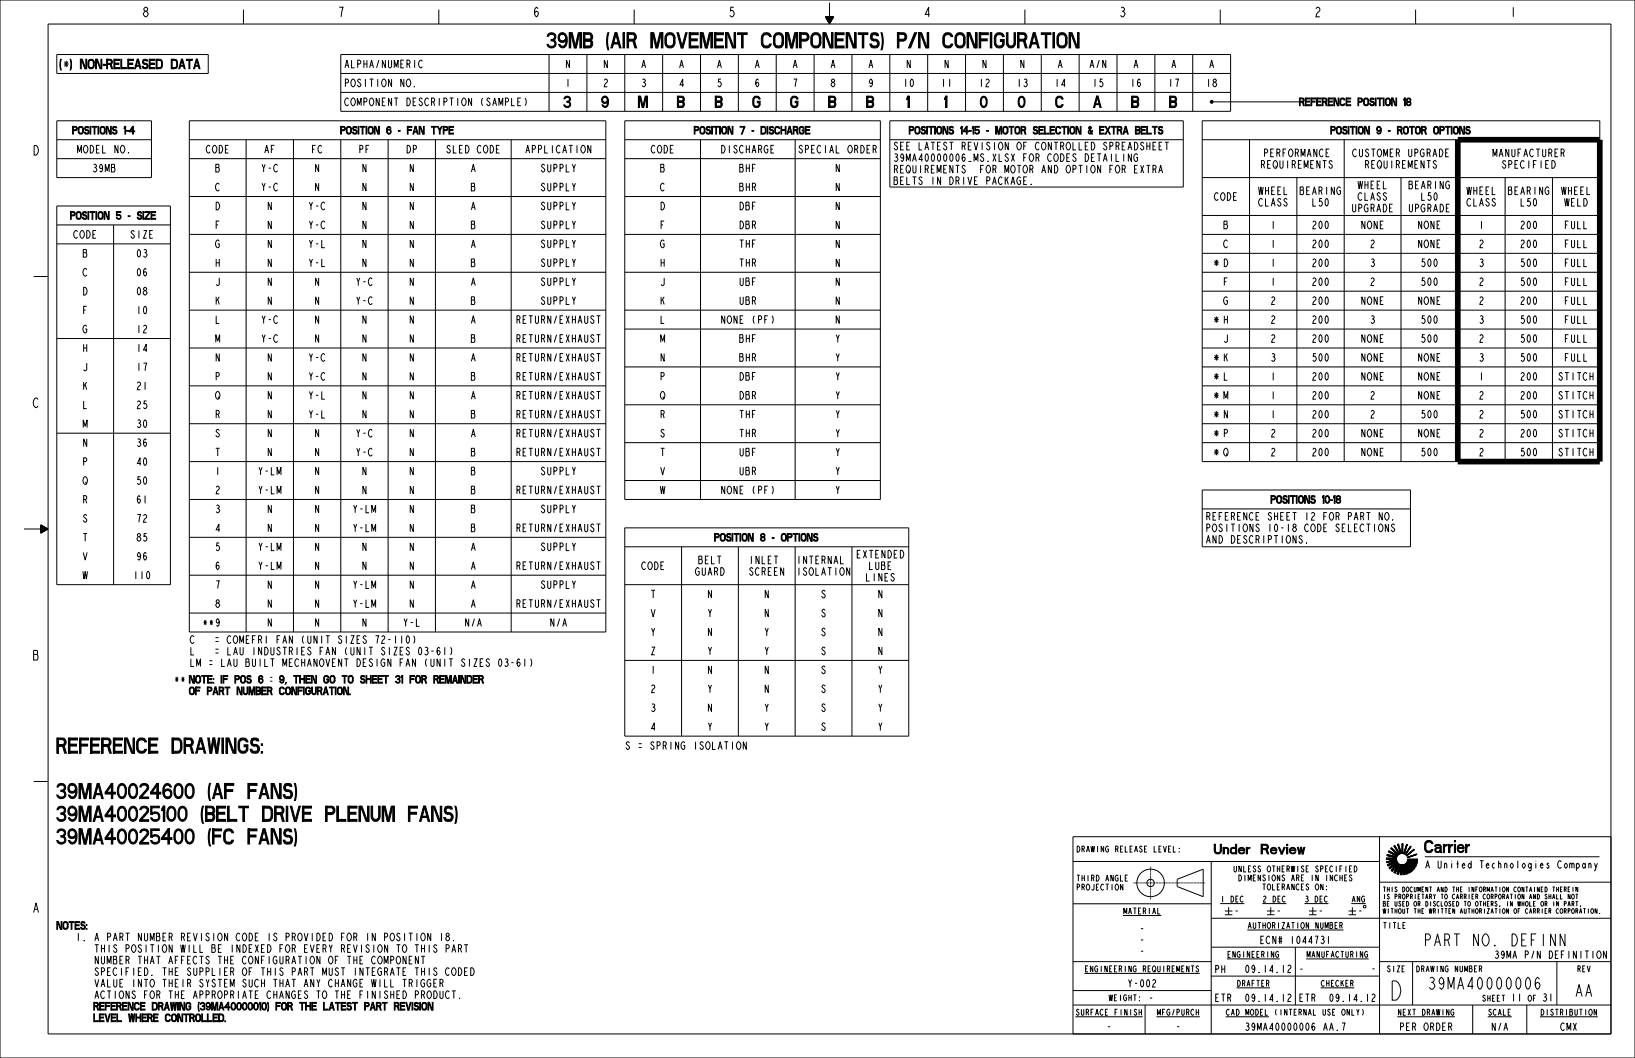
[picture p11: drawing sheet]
<svg xmlns="http://www.w3.org/2000/svg" width="864mm" height="559mm" viewBox="0 0 864 559" stroke-linecap="round" stroke-linejoin="round" font-family="sans-serif">
<defs><g id="words">
<text font-size="13.2" x="733" y="528">D</text>
<g font-size="10.4">
<text x="280" y="25">39MB (AIR MOVEMENT COMPONENTS) P/N CONFIGURATION</text>
<text x="30" y="398">REFERENCE DRAWINGS:</text>
<text x="30" y="422">39MA40024600 (AF FANS)</text>
<text x="30" y="434">39MA40025100 (BELT DRIVE PLENUM FANS)</text>
<text x="30" y="446">39MA40025400 (FC FANS)</text>
</g>
<g font-size="8.3">
<text x="752" y="450">Carrier</text>
<text x="753" y="500">PART NO. DEFINN</text>
<text x="755" y="523">39MA40000006</text>
<text x="832" y="526">AA</text>
</g>
<g font-size="7.8">
<text x="298" y="57">3</text>
<text x="318" y="57">9</text>
<text x="338" y="57">M</text>
<text x="358" y="57">B</text>
<text x="378" y="57">B</text>
<text x="398" y="57">G</text>
<text x="418" y="57">G</text>
<text x="438" y="57">B</text>
<text x="458" y="57">B</text>
<text x="478" y="57">1</text>
<text x="498" y="57">1</text>
<text x="518" y="57">0</text>
<text x="538" y="57">0</text>
<text x="558" y="57">C</text>
<text x="578" y="57">A</text>
<text x="598" y="57">B</text>
<text x="618" y="57">B</text>
</g>
<g font-size="6.6">
<text x="75" y="9">8</text>
<text x="178" y="9">7</text>
<text x="281" y="9">6</text>
<text x="385" y="9">5</text>
<text x="488" y="9">4</text>
<text x="591" y="9">3</text>
<text x="694" y="9">2</text>
<text x="797" y="9">1</text>
<text x="17" y="82">D</text>
<text x="17" y="215">C</text>
<text x="17" y="349">B</text>
<text x="641" y="451">Under</text>
<text x="671" y="451">Review</text>
<text x="17" y="482">A</text>
</g>
<g font-size="6.5">
<text x="32" y="36">( ) NON-RELEASED DATA</text>
<text x="33" y="36">*</text>
<text x="640" y="141">*</text>
<text x="640" y="171">*</text>
<text x="640" y="191">*</text>
<text x="640" y="201">*</text>
<text x="640" y="211">*</text>
<text x="640" y="221">*</text>
<text x="640" y="231">*</text>
<text x="640" y="241">*</text>
</g>
<g font-size="5.3">
<text x="182" y="36">ALPHA/NUMERIC</text>
<text x="298" y="36">N</text>
<text x="318" y="36">N</text>
<text x="338" y="36">A</text>
<text x="358" y="36">A</text>
<text x="378" y="36">A</text>
<text x="398" y="36">A</text>
<text x="418" y="36">A</text>
<text x="438" y="36">A</text>
<text x="458" y="36">A</text>
<text x="478" y="36">N</text>
<text x="498" y="36">N</text>
<text x="518" y="36">N</text>
<text x="538" y="36">N</text>
<text x="558" y="36">A</text>
<text x="575" y="36">A/N</text>
<text x="598" y="36">A</text>
<text x="618" y="36">A</text>
<text x="638" y="36">A</text>
<text x="182" y="46">POSITION NO.</text>
<text x="298" y="46">1</text>
<text x="318" y="46">2</text>
<text x="338" y="46">3</text>
<text x="358" y="46">4</text>
<text x="378" y="46">5</text>
<text x="398" y="46">6</text>
<text x="418" y="46">7</text>
<text x="438" y="46">8</text>
<text x="458" y="46">9</text>
<text x="477" y="46">10</text>
<text x="497" y="46">11</text>
<text x="517" y="46">12</text>
<text x="537" y="46">13</text>
<text x="557" y="46">14</text>
<text x="577" y="46">15</text>
<text x="597" y="46">16</text>
<text x="617" y="46">17</text>
<text x="637" y="46">18</text>
<text x="182" y="56">COMPONENT DESCRIPTION (SAMPLE)</text>
<text x="686" y="56">REFERENCE POSITION 18</text>
<text x="34" y="71">POSITIONS 1-4</text>
<text x="177" y="71">POSITION 6 - FAN TYPE</text>
<text x="363" y="71">POSITION 7 - DISCHARGE</text>
<text x="474" y="71">POSITIONS 14-15 - MOTOR SELECTION</text>
<text x="574" y="71">&amp; EXTRA BELTS</text>
<text x="699" y="71">POSITION 9 - ROTOR OPTIONS</text>
<text x="41" y="81">MODEL NO.</text>
<text x="109" y="81">CODE</text>
<text x="139" y="81">AF</text>
<text x="164" y="81">FC</text>
<text x="189" y="81">PF</text>
<text x="214" y="81">DP</text>
<text x="236" y="81">SLED CODE</text>
<text x="278" y="81">APPLICATION</text>
<text x="344" y="81">CODE</text>
<text x="381" y="81">DISCHARGE</text>
<text x="422" y="81">SPECIAL ORDER</text>
<text x="472" y="79">SEE LATEST REVISION OF CONTROLLED SPREADSHEET</text>
<text x="668" y="83">PERFORMANCE</text>
<text x="715" y="83">CUSTOMER UPGRADE</text>
<text x="788" y="83">MANUFACTURER</text>
<text x="472" y="85">39MA40000006_MS.XLSX FOR CODES DETAILING</text>
<text x="666" y="89">REQUIREMENTS</text>
<text x="721" y="89">REQUIREMENTS</text>
<text x="793" y="89">SPECIFIED</text>
<text x="49" y="91">39MB</text>
<text x="113" y="91">B</text>
<text x="138" y="91">Y-C</text>
<text x="166" y="91">N</text>
<text x="191" y="91">N</text>
<text x="216" y="91">N</text>
<text x="248" y="91">A</text>
<text x="285" y="91">SUPPLY</text>
<text x="348" y="91">B</text>
<text x="390" y="91">BHF</text>
<text x="441" y="91">N</text>
<text x="472" y="91">REQUIREMENTS</text>
<text x="516" y="91">FOR MOTOR AND OPTION FOR EXTRA</text>
<text x="113" y="101">C</text>
<text x="138" y="101">Y-C</text>
<text x="166" y="101">N</text>
<text x="191" y="101">N</text>
<text x="216" y="101">N</text>
<text x="248" y="101">B</text>
<text x="285" y="101">SUPPLY</text>
<text x="348" y="101">C</text>
<text x="390" y="101">BHR</text>
<text x="441" y="101">N</text>
<text x="472" y="97">BELTS IN DRIVE PACKAGE.</text>
<text x="717" y="100">WHEEL</text>
<text x="744" y="100">BEARING</text>
<text x="641" y="106">CODE</text>
<text x="665" y="103">WHEEL</text>
<text x="686" y="103">BEARING</text>
<text x="717" y="106">CLASS</text>
<text x="750" y="106">L50</text>
<text x="775" y="103">WHEEL</text>
<text x="796" y="103">BEARING</text>
<text x="825" y="103">WHEEL</text>
<text x="113" y="111">D</text>
<text x="141" y="111">N</text>
<text x="163" y="111">Y-C</text>
<text x="191" y="111">N</text>
<text x="216" y="111">N</text>
<text x="248" y="111">A</text>
<text x="285" y="111">SUPPLY</text>
<text x="348" y="111">D</text>
<text x="390" y="111">DBF</text>
<text x="441" y="111">N</text>
<text x="665" y="109">CLASS</text>
<text x="693" y="109">L50</text>
<text x="714" y="112">UPGRADE</text>
<text x="744" y="112">UPGRADE</text>
<text x="775" y="109">CLASS</text>
<text x="803" y="109">L50</text>
<text x="826" y="109">WELD</text>
<text x="33" y="116">POSITION 5 - SIZE</text>
<text x="39" y="126">CODE</text>
<text x="69" y="126">SIZE</text>
<text x="113" y="121">F</text>
<text x="141" y="121">N</text>
<text x="163" y="121">Y-C</text>
<text x="191" y="121">N</text>
<text x="216" y="121">N</text>
<text x="248" y="121">B</text>
<text x="285" y="121">SUPPLY</text>
<text x="348" y="121">F</text>
<text x="390" y="121">DBR</text>
<text x="441" y="121">N</text>
<text x="646" y="121">B</text>
<text x="671" y="121">1</text>
<text x="693" y="121">200</text>
<text x="719" y="121">NONE</text>
<text x="749" y="121">NONE</text>
<text x="781" y="121">1</text>
<text x="803" y="121">200</text>
<text x="826" y="121">FULL</text>
<text x="113" y="131">G</text>
<text x="141" y="131">N</text>
<text x="163" y="131">Y-L</text>
<text x="191" y="131">N</text>
<text x="216" y="131">N</text>
<text x="248" y="131">A</text>
<text x="285" y="131">SUPPLY</text>
<text x="348" y="131">G</text>
<text x="390" y="131">THF</text>
<text x="441" y="131">N</text>
<text x="646" y="131">C</text>
<text x="671" y="131">1</text>
<text x="693" y="131">200</text>
<text x="723" y="131">2</text>
<text x="749" y="131">NONE</text>
<text x="781" y="131">2</text>
<text x="803" y="131">200</text>
<text x="826" y="131">FULL</text>
<text x="43" y="136">B</text>
<text x="72" y="136">03</text>
<text x="113" y="141">H</text>
<text x="141" y="141">N</text>
<text x="163" y="141">Y-L</text>
<text x="191" y="141">N</text>
<text x="216" y="141">N</text>
<text x="248" y="141">B</text>
<text x="285" y="141">SUPPLY</text>
<text x="348" y="141">H</text>
<text x="390" y="141">THR</text>
<text x="441" y="141">N</text>
<text x="646" y="141">D</text>
<text x="671" y="141">1</text>
<text x="693" y="141">200</text>
<text x="723" y="141">3</text>
<text x="750" y="141">500</text>
<text x="781" y="141">3</text>
<text x="803" y="141">500</text>
<text x="826" y="141">FULL</text>
<text x="43" y="146">C</text>
<text x="72" y="146">06</text>
<text x="43" y="156">D</text>
<text x="72" y="156">08</text>
<text x="113" y="151">J</text>
<text x="141" y="151">N</text>
<text x="166" y="151">N</text>
<text x="188" y="151">Y-C</text>
<text x="216" y="151">N</text>
<text x="248" y="151">A</text>
<text x="285" y="151">SUPPLY</text>
<text x="348" y="151">J</text>
<text x="390" y="151">UBF</text>
<text x="441" y="151">N</text>
<text x="646" y="151">F</text>
<text x="671" y="151">1</text>
<text x="693" y="151">200</text>
<text x="723" y="151">2</text>
<text x="750" y="151">500</text>
<text x="781" y="151">2</text>
<text x="803" y="151">500</text>
<text x="826" y="151">FULL</text>
<text x="113" y="161">K</text>
<text x="141" y="161">N</text>
<text x="166" y="161">N</text>
<text x="188" y="161">Y-C</text>
<text x="216" y="161">N</text>
<text x="248" y="161">B</text>
<text x="285" y="161">SUPPLY</text>
<text x="348" y="161">K</text>
<text x="390" y="161">UBR</text>
<text x="441" y="161">N</text>
<text x="646" y="161">G</text>
<text x="671" y="161">2</text>
<text x="693" y="161">200</text>
<text x="719" y="161">NONE</text>
<text x="749" y="161">NONE</text>
<text x="781" y="161">2</text>
<text x="803" y="161">200</text>
<text x="826" y="161">FULL</text>
<text x="43" y="166">F</text>
<text x="72" y="166">10</text>
<text x="113" y="171">L</text>
<text x="138" y="171">Y-C</text>
<text x="166" y="171">N</text>
<text x="191" y="171">N</text>
<text x="216" y="171">N</text>
<text x="248" y="171">A</text>
<text x="273" y="171">RETURN/EXHAUST</text>
<text x="348" y="171">L</text>
<text x="381" y="171">NONE (PF)</text>
<text x="441" y="171">N</text>
<text x="646" y="171">H</text>
<text x="671" y="171">2</text>
<text x="693" y="171">200</text>
<text x="723" y="171">3</text>
<text x="750" y="171">500</text>
<text x="781" y="171">3</text>
<text x="803" y="171">500</text>
<text x="826" y="171">FULL</text>
<text x="43" y="176">G</text>
<text x="72" y="176">12</text>
<text x="43" y="186">H</text>
<text x="72" y="186">14</text>
<text x="113" y="181">M</text>
<text x="138" y="181">Y-C</text>
<text x="166" y="181">N</text>
<text x="191" y="181">N</text>
<text x="216" y="181">N</text>
<text x="248" y="181">B</text>
<text x="273" y="181">RETURN/EXHAUST</text>
<text x="348" y="181">M</text>
<text x="390" y="181">BHF</text>
<text x="441" y="181">Y</text>
<text x="646" y="181">J</text>
<text x="671" y="181">2</text>
<text x="693" y="181">200</text>
<text x="719" y="181">NONE</text>
<text x="750" y="181">500</text>
<text x="781" y="181">2</text>
<text x="803" y="181">500</text>
<text x="826" y="181">FULL</text>
<text x="113" y="191">N</text>
<text x="141" y="191">N</text>
<text x="163" y="191">Y-C</text>
<text x="191" y="191">N</text>
<text x="216" y="191">N</text>
<text x="248" y="191">A</text>
<text x="273" y="191">RETURN/EXHAUST</text>
<text x="348" y="191">N</text>
<text x="390" y="191">BHR</text>
<text x="441" y="191">Y</text>
<text x="646" y="191">K</text>
<text x="671" y="191">3</text>
<text x="693" y="191">500</text>
<text x="719" y="191">NONE</text>
<text x="749" y="191">NONE</text>
<text x="781" y="191">3</text>
<text x="803" y="191">500</text>
<text x="826" y="191">FULL</text>
<text x="43" y="196">J</text>
<text x="72" y="196">17</text>
<text x="113" y="201">P</text>
<text x="141" y="201">N</text>
<text x="163" y="201">Y-C</text>
<text x="191" y="201">N</text>
<text x="216" y="201">N</text>
<text x="248" y="201">B</text>
<text x="273" y="201">RETURN/EXHAUST</text>
<text x="348" y="201">P</text>
<text x="390" y="201">DBF</text>
<text x="441" y="201">Y</text>
<text x="646" y="201">L</text>
<text x="671" y="201">1</text>
<text x="693" y="201">200</text>
<text x="719" y="201">NONE</text>
<text x="749" y="201">NONE</text>
<text x="781" y="201">1</text>
<text x="803" y="201">200</text>
<text x="823" y="201">STITCH</text>
<text x="43" y="206">K</text>
<text x="72" y="206">21</text>
<text x="43" y="216">L</text>
<text x="72" y="216">25</text>
<text x="113" y="211">Q</text>
<text x="141" y="211">N</text>
<text x="163" y="211">Y-L</text>
<text x="191" y="211">N</text>
<text x="216" y="211">N</text>
<text x="248" y="211">A</text>
<text x="273" y="211">RETURN/EXHAUST</text>
<text x="348" y="211">Q</text>
<text x="390" y="211">DBR</text>
<text x="441" y="211">Y</text>
<text x="646" y="211">M</text>
<text x="671" y="211">1</text>
<text x="693" y="211">200</text>
<text x="723" y="211">2</text>
<text x="749" y="211">NONE</text>
<text x="781" y="211">2</text>
<text x="803" y="211">200</text>
<text x="823" y="211">STITCH</text>
<text x="113" y="221">R</text>
<text x="141" y="221">N</text>
<text x="163" y="221">Y-L</text>
<text x="191" y="221">N</text>
<text x="216" y="221">N</text>
<text x="248" y="221">B</text>
<text x="273" y="221">RETURN/EXHAUST</text>
<text x="348" y="221">R</text>
<text x="390" y="221">THF</text>
<text x="441" y="221">Y</text>
<text x="646" y="221">N</text>
<text x="671" y="221">1</text>
<text x="693" y="221">200</text>
<text x="723" y="221">2</text>
<text x="750" y="221">500</text>
<text x="781" y="221">2</text>
<text x="803" y="221">500</text>
<text x="823" y="221">STITCH</text>
<text x="43" y="226">M</text>
<text x="72" y="226">30</text>
<text x="113" y="231">S</text>
<text x="141" y="231">N</text>
<text x="166" y="231">N</text>
<text x="188" y="231">Y-C</text>
<text x="216" y="231">N</text>
<text x="248" y="231">A</text>
<text x="273" y="231">RETURN/EXHAUST</text>
<text x="348" y="231">S</text>
<text x="390" y="231">THR</text>
<text x="441" y="231">Y</text>
<text x="646" y="231">P</text>
<text x="671" y="231">2</text>
<text x="693" y="231">200</text>
<text x="719" y="231">NONE</text>
<text x="749" y="231">NONE</text>
<text x="781" y="231">2</text>
<text x="803" y="231">200</text>
<text x="823" y="231">STITCH</text>
<text x="43" y="236">N</text>
<text x="72" y="236">36</text>
<text x="43" y="246">P</text>
<text x="72" y="246">40</text>
<text x="113" y="241">T</text>
<text x="141" y="241">N</text>
<text x="166" y="241">N</text>
<text x="188" y="241">Y-C</text>
<text x="216" y="241">N</text>
<text x="248" y="241">B</text>
<text x="273" y="241">RETURN/EXHAUST</text>
<text x="348" y="241">T</text>
<text x="390" y="241">UBF</text>
<text x="441" y="241">Y</text>
<text x="646" y="241">Q</text>
<text x="671" y="241">2</text>
<text x="693" y="241">200</text>
<text x="719" y="241">NONE</text>
<text x="750" y="241">500</text>
<text x="781" y="241">2</text>
<text x="803" y="241">500</text>
<text x="823" y="241">STITCH</text>
<text x="113" y="251">1</text>
<text x="136" y="251">Y-LM</text>
<text x="166" y="251">N</text>
<text x="191" y="251">N</text>
<text x="216" y="251">N</text>
<text x="248" y="251">B</text>
<text x="285" y="251">SUPPLY</text>
<text x="348" y="251">V</text>
<text x="390" y="251">UBR</text>
<text x="441" y="251">Y</text>
<text x="43" y="256">Q</text>
<text x="72" y="256">50</text>
<text x="113" y="261">2</text>
<text x="136" y="261">Y-LM</text>
<text x="166" y="261">N</text>
<text x="191" y="261">N</text>
<text x="216" y="261">N</text>
<text x="248" y="261">B</text>
<text x="273" y="261">RETURN/EXHAUST</text>
<text x="348" y="261">W</text>
<text x="381" y="261">NONE (PF)</text>
<text x="441" y="261">Y</text>
<text x="43" y="266">R</text>
<text x="72" y="266">61</text>
<text x="666" y="266">POSITIONS 10-18</text>
<text x="43" y="276">S</text>
<text x="72" y="276">72</text>
<text x="113" y="271">3</text>
<text x="141" y="271">N</text>
<text x="166" y="271">N</text>
<text x="186" y="271">Y-LM</text>
<text x="216" y="271">N</text>
<text x="248" y="271">B</text>
<text x="285" y="271">SUPPLY</text>
<text x="637" y="275">REFERENCE SHEET 12 FOR PART NO.</text>
<text x="113" y="281">4</text>
<text x="141" y="281">N</text>
<text x="166" y="281">N</text>
<text x="186" y="281">Y-LM</text>
<text x="216" y="281">N</text>
<text x="248" y="281">B</text>
<text x="273" y="281">RETURN/EXHAUST</text>
<text x="637" y="281">POSITIONS 10-18 CODE SELECTIONS</text>
<text x="43" y="286">T</text>
<text x="72" y="286">85</text>
<text x="373" y="286">POSITION 8 - OPTIONS</text>
<text x="637" y="287">AND DESCRIPTIONS.</text>
<text x="113" y="291">5</text>
<text x="136" y="291">Y-LM</text>
<text x="166" y="291">N</text>
<text x="191" y="291">N</text>
<text x="216" y="291">N</text>
<text x="248" y="291">A</text>
<text x="285" y="291">SUPPLY</text>
<text x="43" y="296">V</text>
<text x="72" y="296">96</text>
<text x="369" y="298">BELT</text>
<text x="395" y="298">INLET</text>
<text x="421" y="298">INTERNAL</text>
<text x="452" y="295">EXTENDED</text>
<text x="43" y="306">W</text>
<text x="70" y="306">110</text>
<text x="113" y="301">6</text>
<text x="136" y="301">Y-LM</text>
<text x="166" y="301">N</text>
<text x="191" y="301">N</text>
<text x="216" y="301">N</text>
<text x="248" y="301">A</text>
<text x="273" y="301">RETURN/EXHAUST</text>
<text x="339" y="301">CODE</text>
<text x="367" y="304">GUARD</text>
<text x="395" y="304">SCREEN</text>
<text x="421" y="304">ISOLATION</text>
<text x="459" y="301">LUBE</text>
<text x="113" y="311">7</text>
<text x="141" y="311">N</text>
<text x="166" y="311">N</text>
<text x="186" y="311">Y-LM</text>
<text x="216" y="311">N</text>
<text x="248" y="311">A</text>
<text x="285" y="311">SUPPLY</text>
<text x="457" y="307">LINES</text>
<text x="343" y="316">T</text>
<text x="373" y="316">N</text>
<text x="403" y="316">N</text>
<text x="433" y="316">S</text>
<text x="463" y="316">N</text>
<text x="113" y="321">8</text>
<text x="141" y="321">N</text>
<text x="166" y="321">N</text>
<text x="186" y="321">Y-LM</text>
<text x="216" y="321">N</text>
<text x="248" y="321">A</text>
<text x="273" y="321">RETURN/EXHAUST</text>
<text x="343" y="326">V</text>
<text x="373" y="326">Y</text>
<text x="403" y="326">N</text>
<text x="433" y="326">S</text>
<text x="463" y="326">N</text>
<text x="107" y="331">**9</text>
<text x="141" y="331">N</text>
<text x="166" y="331">N</text>
<text x="191" y="331">N</text>
<text x="213" y="331">Y-L</text>
<text x="245" y="331">N/A</text>
<text x="290" y="331">N/A</text>
<text x="343" y="336">Y</text>
<text x="373" y="336">N</text>
<text x="403" y="336">Y</text>
<text x="433" y="336">S</text>
<text x="463" y="336">N</text>
<text x="100" y="340">C</text>
<text x="113" y="340">= COMEFRI FAN (UNIT SIZES 72-110)</text>
<text x="100" y="346">L</text>
<text x="113" y="346">= LAU INDUSTRIES FAN (UNIT SIZES 03-61)</text>
<text x="343" y="346">Z</text>
<text x="373" y="346">Y</text>
<text x="403" y="346">Y</text>
<text x="433" y="346">S</text>
<text x="463" y="346">N</text>
<text x="100" y="352">LM = LAU BUILT MECHANOVENT DESIGN FAN (UNIT SIZES 03-61)</text>
<text x="343" y="356">1</text>
<text x="373" y="356">N</text>
<text x="403" y="356">N</text>
<text x="433" y="356">S</text>
<text x="463" y="356">Y</text>
<text x="92" y="361">** NOTE: IF POS 6 = 9, THEN GO TO SHEET 31 FOR REMAINDER</text>
<text x="343" y="366">2</text>
<text x="373" y="366">Y</text>
<text x="403" y="366">N</text>
<text x="433" y="366">S</text>
<text x="463" y="366">Y</text>
<text x="100" y="367">OF PART NUMBER CONFIGURATION.</text>
<text x="343" y="376">3</text>
<text x="373" y="376">N</text>
<text x="403" y="376">Y</text>
<text x="433" y="376">S</text>
<text x="463" y="376">Y</text>
<text x="343" y="386">4</text>
<text x="373" y="386">Y</text>
<text x="403" y="386">Y</text>
<text x="433" y="386">S</text>
<text x="463" y="386">Y</text>
<text x="330" y="396">S = SPRING ISOLATION</text>
<text x="30" y="491">NOTES:</text>
<text x="40" y="497">1. A PART NUMBER REVISION CODE IS PROVIDED FOR IN POSITION 18.</text>
<text x="49" y="503">THIS POSITION WILL BE INDEXED FOR EVERY REVISION TO THIS PART</text>
<text x="49" y="509">NUMBER THAT AFFECTS THE CONFIGURATION OF THE COMPONENT</text>
<text x="49" y="515">SPECIFIED. THE SUPPLIER OF THIS PART MUST INTEGRATE THIS CODED</text>
<text x="49" y="521">VALUE INTO THEIR SYSTEM SUCH THAT ANY CHANGE WILL TRIGGER</text>
<text x="49" y="527">ACTIONS FOR THE APPROPRIATE CHANGES TO THE FINISHED PRODUCT.</text>
<text x="49" y="534">REFERENCE DRAWING (39MA40000010) FOR THE LATEST PART REVISION</text>
<text x="49" y="540">LEVEL WHERE CONTROLLED.</text>
</g>
<g font-size="5.2">
<text x="752" y="459">A United Technologies Company</text>
<text x="652" y="483">-</text>
<text x="674" y="483">-</text>
<text x="696" y="483">-</text>
<text x="717" y="483">-</text>
<text x="602" y="492">-</text>
<text x="602" y="498">-</text>
<text x="665" y="498">ECN# 1044731</text>
<text x="602" y="504">-</text>
<text x="790" y="506">39MA P/N DEFINITION</text>
<text x="641" y="514">PH</text>
<text x="658" y="514">09.14.12</text>
<text x="686" y="514">-</text>
<text x="724" y="514">-</text>
<text x="596" y="521">Y-002</text>
<text x="606" y="529">-</text>
<text x="641" y="529">ETR</text>
<text x="658" y="529">09.14.12</text>
<text x="686" y="529">ETR</text>
<text x="702" y="529">09.14.12</text>
<text x="798" y="529">11</text>
<text x="815" y="529">31</text>
<text x="584" y="544">-</text>
<text x="621" y="544">-</text>
<text x="658" y="544">39MA40000006</text>
<text x="699" y="544">AA.7</text>
<text x="739" y="544">PER ORDER</text>
<text x="788" y="544">N/A</text>
<text x="824" y="544">CMX</text>
</g>
<g font-size="4.1">
<text x="568" y="450">DRAWING RELEASE LEVEL:</text>
<text x="652" y="461">UNLESS OTHERWISE SPECIFIED</text>
<text x="568" y="465">THIRD ANGLE</text>
<text x="654" y="465">DIMENSIONS ARE IN INCHES</text>
<text x="568" y="470">PROJECTION</text>
<text x="667" y="470">TOLERANCES ON:</text>
<text x="645" y="476">1 DEC</text>
<text x="667" y="476">2 DEC</text>
<text x="689" y="476">3 DEC</text>
<text x="714" y="476">ANG</text>
<text x="593" y="483">MATERIAL</text>
<text x="659" y="490">AUTHORIZATION NUMBER</text>
<text x="730" y="490">TITLE</text>
<text x="648" y="506">ENGINEERING</text>
<text x="690" y="506">MANUFACTURING</text>
<text x="574" y="513">ENGINEERING REQUIREMENTS</text>
<text x="732" y="513">SIZE</text>
<text x="748" y="513">DRAWING NUMBER</text>
<text x="833" y="513">REV</text>
<text x="653" y="521">DRAFTER</text>
<text x="698" y="521">CHECKER</text>
<text x="586" y="529">WEIGHT:</text>
<text x="783" y="529">SHEET</text>
<text x="807" y="529">OF</text>
<text x="568" y="536">SURFACE FINISH</text>
<text x="611" y="536">MFG/PURCH</text>
<text x="648" y="536">CAD MODEL</text>
<text x="673" y="536">(INTERNAL USE ONLY)</text>
<text x="738" y="536">NEXT DRAWING</text>
<text x="786" y="536">SCALE</text>
<text x="814" y="536">DISTRIBUTION</text>
</g>
<g font-size="3.3">
<text x="730" y="471">THIS DOCUMENT AND THE INFORMATION CONTAINED THEREIN</text>
<text x="730" y="475">IS PROPRIETARY TO CARRIER CORPORATION AND SHALL NOT</text>
<text x="730" y="479">BE USED OR DISCLOSED TO OTHERS, IN WHOLE OR IN PART,</text>
<text x="730" y="482">WITHOUT THE WRITTEN AUTHORIZATION OF CARRIER CORPORATION.</text>
</g>
</g></defs>
<g fill="none" stroke="#000" stroke-width=".53">
<path d="M0 0h864v559h-864zM129 5v8M232 5v8M335 5v8M436 9h4l-2 4M436 9l2 4M436 9h4M436 9l2 3 2-3M436 9h4l-2 3-1-3M437 9h2l-1 3M437 9l1 2M437 10h2"/>
<path d="M438 10h1l-1 1M438 10v1M438 10h.1M438 1v12M439 10l-1 1-1-1M541 5v8M645 5v8M748 5v8M851 13v533h-826v-533h826M30 29h80v10h-80zM180 29h470v30h-470zM180 39h470"/>
<path d="M290 29v30M310 29v30M330 29v30M350 29v30M370 29v30M390 29v30M410 29v30M430 29v30M450 29v30M470 29v30M490 29v30M510 29v30"/>
<path d="M530 29v30M550 29v30M570 29v30M590 29v30M610 29v30M630 29v30M180 49h470M30 64h50v30h-50zM30 74h50M100 64h220v270h-220zM100 74h220M130 74v260"/>
<path d="M155 74v260M180 74v260M205 74v260M230 74v260M270 74v260M330 64h135v200h-135zM330 74h135M370 74v190M420 74v190M470 64h155v35h-155zM470 74h155M635 64h210v180h-210z"/>
<path d="M635 74h210M660 74v170M710 74v170M770 74v170M30 84h50M100 84h220M330 84h135M635 94h210M685 94v150M740 94v150M795 94v150M820 94v150"/>
<path d="M30 109h60v200h-60zM30 119h60M60 119v190M100 104h220M330 104h135M635 114h210M30 129h60M100 124h220M330 124h135M635 124h210M635 134h210M18 146h7"/>
<path d="M100 144h220M330 144h135M635 144h210M635 154h210M30 179h60M100 164h220M330 164h135M330 174h135M635 164h210M635 174h210M100 184h220M330 194h135"/>
<path d="M635 194h210M635 184h210M100 204h220M330 214h135M635 214h210M635 204h210M30 229h60M100 224h220M330 234h135M635 234h210M635 224h210M100 244h220"/>
<path d="M330 254h135M635 259h110v30h-110zM13 279h12M22 277l3 2-3 3zM22 277l3 2-3 2M22 278v3M22 278l3 1M22 278v3l3-2M22 278l2 1-2 2M22 278l2 1-2 1M22 279v1l2-1M22 279h1l-1 1"/>
<path d="M23 279v1v-1M23 279h.1M100 264h220M330 279h150v110h-150zM635 269h110M736 275h.1M737 277h-1a1.6 1.6 0 0 0-1 1 1.6 1.6 0 0 0 2 1l-1 2-1-1M100 284h220M330 289h150M360 289v100M390 289v100M420 289v100"/>
<path d="M450 289v100M100 304h220M330 309h150M100 324h220M218 336l1 1-1 3M238 342l1 2-1 2M280 348l1 2-1 2M330 349h150M18 413h7M567 455h162M640 455v91M729 442v104"/>
<path d="M732 453h6l-6 1zM732 453h6v1h-6zM732 454l6-1v1zM732 455h5l-4 1zM732 455l6-1-1 1zM733 452l5 1zM733 451l5 2-5-1zM733 457l5-2zM733 457l5-2-5 2zM733 450l5 2zM734 449l4 3-5-2zM734 458l4-2z"/>
<path d="M734 458l4-2-4 3zM734 458l4-3v1zM735 448l4 3-1 1zM735 460l3-4-3 4zM735 448l4 3-4-3zM735 448l4 3-1 1-3-4zM736 447h1l2 4zM736 447l3 4zM738 454l-6 1 1 1 4-1-4 2 5-2-4 3v1l4-3-3 4 3-4-2 5h1l2-4-1 5h1l1-5v5h1v-4v4h1l-1-4 2 4 1-1-2-3 2 3h1l-2-3 3 2-2-3 3 2v-1l-2-1M738 454v1zM738 454a3 3 0 0 0 3 3 3 3 0 0 0 3-3h5v1h-3h3l-1 1h-2l2 1v1l-3-1M738 455v1z"/>
<path d="M738 456l-3 4zM738 456h1zM738 446h1l1 5zM738 446l2 5zM738 456l2 1zM738 456l1 1-3 4zM739 457h6h-1zM739 457l-2 4h-1zM739 457h6zM739 457h2zM739 457h1l-2 5zM739 457h5h-4z"/>
<path d="M740 457l3 1h-2zM740 457h4l-1 1zM740 457l-1 5h-1zM740 457l1 1-1 4zM741 458l1 4zM741 458h1zM741 458l1 4h-1zM741 458v4h-1zM741 446v5zM741 458h2zM741 457h4zM741 446v5"/>
<path d="M741 458h1l2 3zM741 458l3 3-1 1zM742 457v-1l3 1zM742 456h3M742 458h1l2 3zM742 458l3 3h-1zM742 456h4l-1 1zM743 452l4-3zM743 446l-1 5zM743 446l-2 5zM743 456l3-1h3zM743 456l6-1-3 1z"/>
<path d="M743 456h3h-4zM743 458l3 2zM743 458l1-1 2 3zM743 453l5-2zM743 455h3l-3 1zM743 455l6-1-3 1zM744 454h5l-6 1zM744 457h1l2 1zM744 457l3 1v1zM745 457h-6M745 457l1-1 2 1zM745 457h3v1z"/>
<path d="M745 447l-3 4zM746 456l3-1-1 1zM746 455l3-1v1zM753 453h92M851 442h-284v104M567 477h73M622 464l14-5v15l-14-6zM729 466h122M640 485h211M567 508h73M640 500h89M640 516h89"/>
<path d="M684 500v31M729 508h122M746 508v23M822 508v23M567 523h73M567 531h284M605 531v15M778 531v15M806 531v15"/>
<circle cx="608" cy="466" r="7"/>
<circle cx="608" cy="466" r="1.9"/>
</g>
<g fill="#000">
<path d="M732 453h6l-6 1zM732 455l6-1-1 1zM733 451l5 2-5-1zM733 457l5-2zM734 449l4 3-5-2zM734 458l4-3v1zM738 456l-3 4zM735 448l4 3-4-3zM736 447h1l2 4zM732 455h5l-4 1zM732 454l6-1v1zM738 454v1z"/>
<path d="M733 452l5 1zM733 457l5-2-5 2zM738 455v1zM733 450l5 2zM734 458l4-2zM734 458l4-2-4 3zM738 456h1zM735 448l4 3-1 1zM735 460l3-4-3 4zM738 446h1l1 5zM738 456l2 1zM736 447l3 4z"/>
<path d="M739 457h6h-1zM739 457l-2 4h-1zM740 457h4l-1 1zM740 457l-1 5h-1zM738 446l2 5zM741 458v4h-1zM739 457h2zM743 446l-2 5zM741 458l1 4zM741 458h1zM745 447l-3 4zM741 458h1l2 3z"/>
<path d="M741 458h2zM743 456h3h-4zM742 456h4l-1 1zM743 452l4-3zM743 455h3l-3 1zM743 456l6-1-3 1zM742 458h1l2 3zM740 457l3 1h-2zM743 446l-1 5zM743 453l5-2zM743 455l6-1-3 1zM744 454h5l-6 1z"/>
<path d="M743 458l1-1 2 3zM739 457h5h-4zM744 457h1l2 1zM745 457l1-1 2 1zM744 457l3 1v1zM745 457h3v1zM743 456l3-1h3zM746 456l3-1-1 1zM746 455l3-1v1zM738 456l1 1-3 4zM739 457h1l-2 5zM740 457l1 1-1 4z"/>
<path d="M741 458l1 4h-1zM741 458l3 3-1 1zM742 458l3 3h-1zM743 458l3 2z"/>
</g>
<path d="M608 458v17M599 466h37" fill="none" stroke="#000" stroke-width=".53" stroke-dasharray=".1 .1 .4 .1" stroke-linecap="butt"/>
<path d="M770 74h75v170h-75z" fill="none" stroke="#000" stroke-width="3" stroke-linecap="butt"/>
<!-- layer: NOTES3D -->
<g fill="none" stroke="#000" stroke-width=".53">
<path d="M277 52l1 1-1 3M639 53h1v1h-1zM641 54h45M615 75h2M616 75v4M601 82l-1-1a2.2 2.2 0 0 0-1 2 2.2 2.2 0 0 0 1 2l1-2h-1M612 91l1-4 1 4M612 90h2M667 446h2a1.4 1.4 0 0 1 1 1 1.4 1.4 0 0 1-1 2h-2v-1h2v-1v-1h-2zM668 448h1l1 3h-1zM645 477h12M649 479v4"/>
<path d="M667 477h12M671 479v4M689 477h13M693 479v4M714 477h7M714 479v4M720 478l1 1v1l-1-1zM832 472h2M833 472v3M833 468v3l-1-3v3M835 479h.1M236 495v-1v-1l1 1v1"/>
<path d="M240 497h.1M245 499h2M246 499v4M593 484h20M647 481h4M647 483h4M659 491h51M669 481h4M669 483h4M691 481h4M691 483h4M712 481h4"/>
<path d="M712 483h4M845 482h.1M222 505h2M223 505v4M232 519h2l-1-2h-1v4M233 519l1 2M249 511a2 2 0 0 1 1 2 2 2 0 0 1-1 2zM573 514h61M648 506h28M690 506h33M239 523h2M243 527h.1"/>
<path d="M568 537h36M611 537h23M647 537h23M653 522h18M698 522h17M738 537h31M786 537h13M813 537h31"/>
<circle cx="236" cy="496" r="1"/>
</g>
<path d="M639 53h1v1h-1zM667 446h2a1.4 1.4 0 0 1 1 1 1.4 1.4 0 0 1-1 2h-2v-1h2v-1v-1h-2zM668 448h1l1 3h-1z" fill="#000"/>
<use href="#words"/>
</svg>
